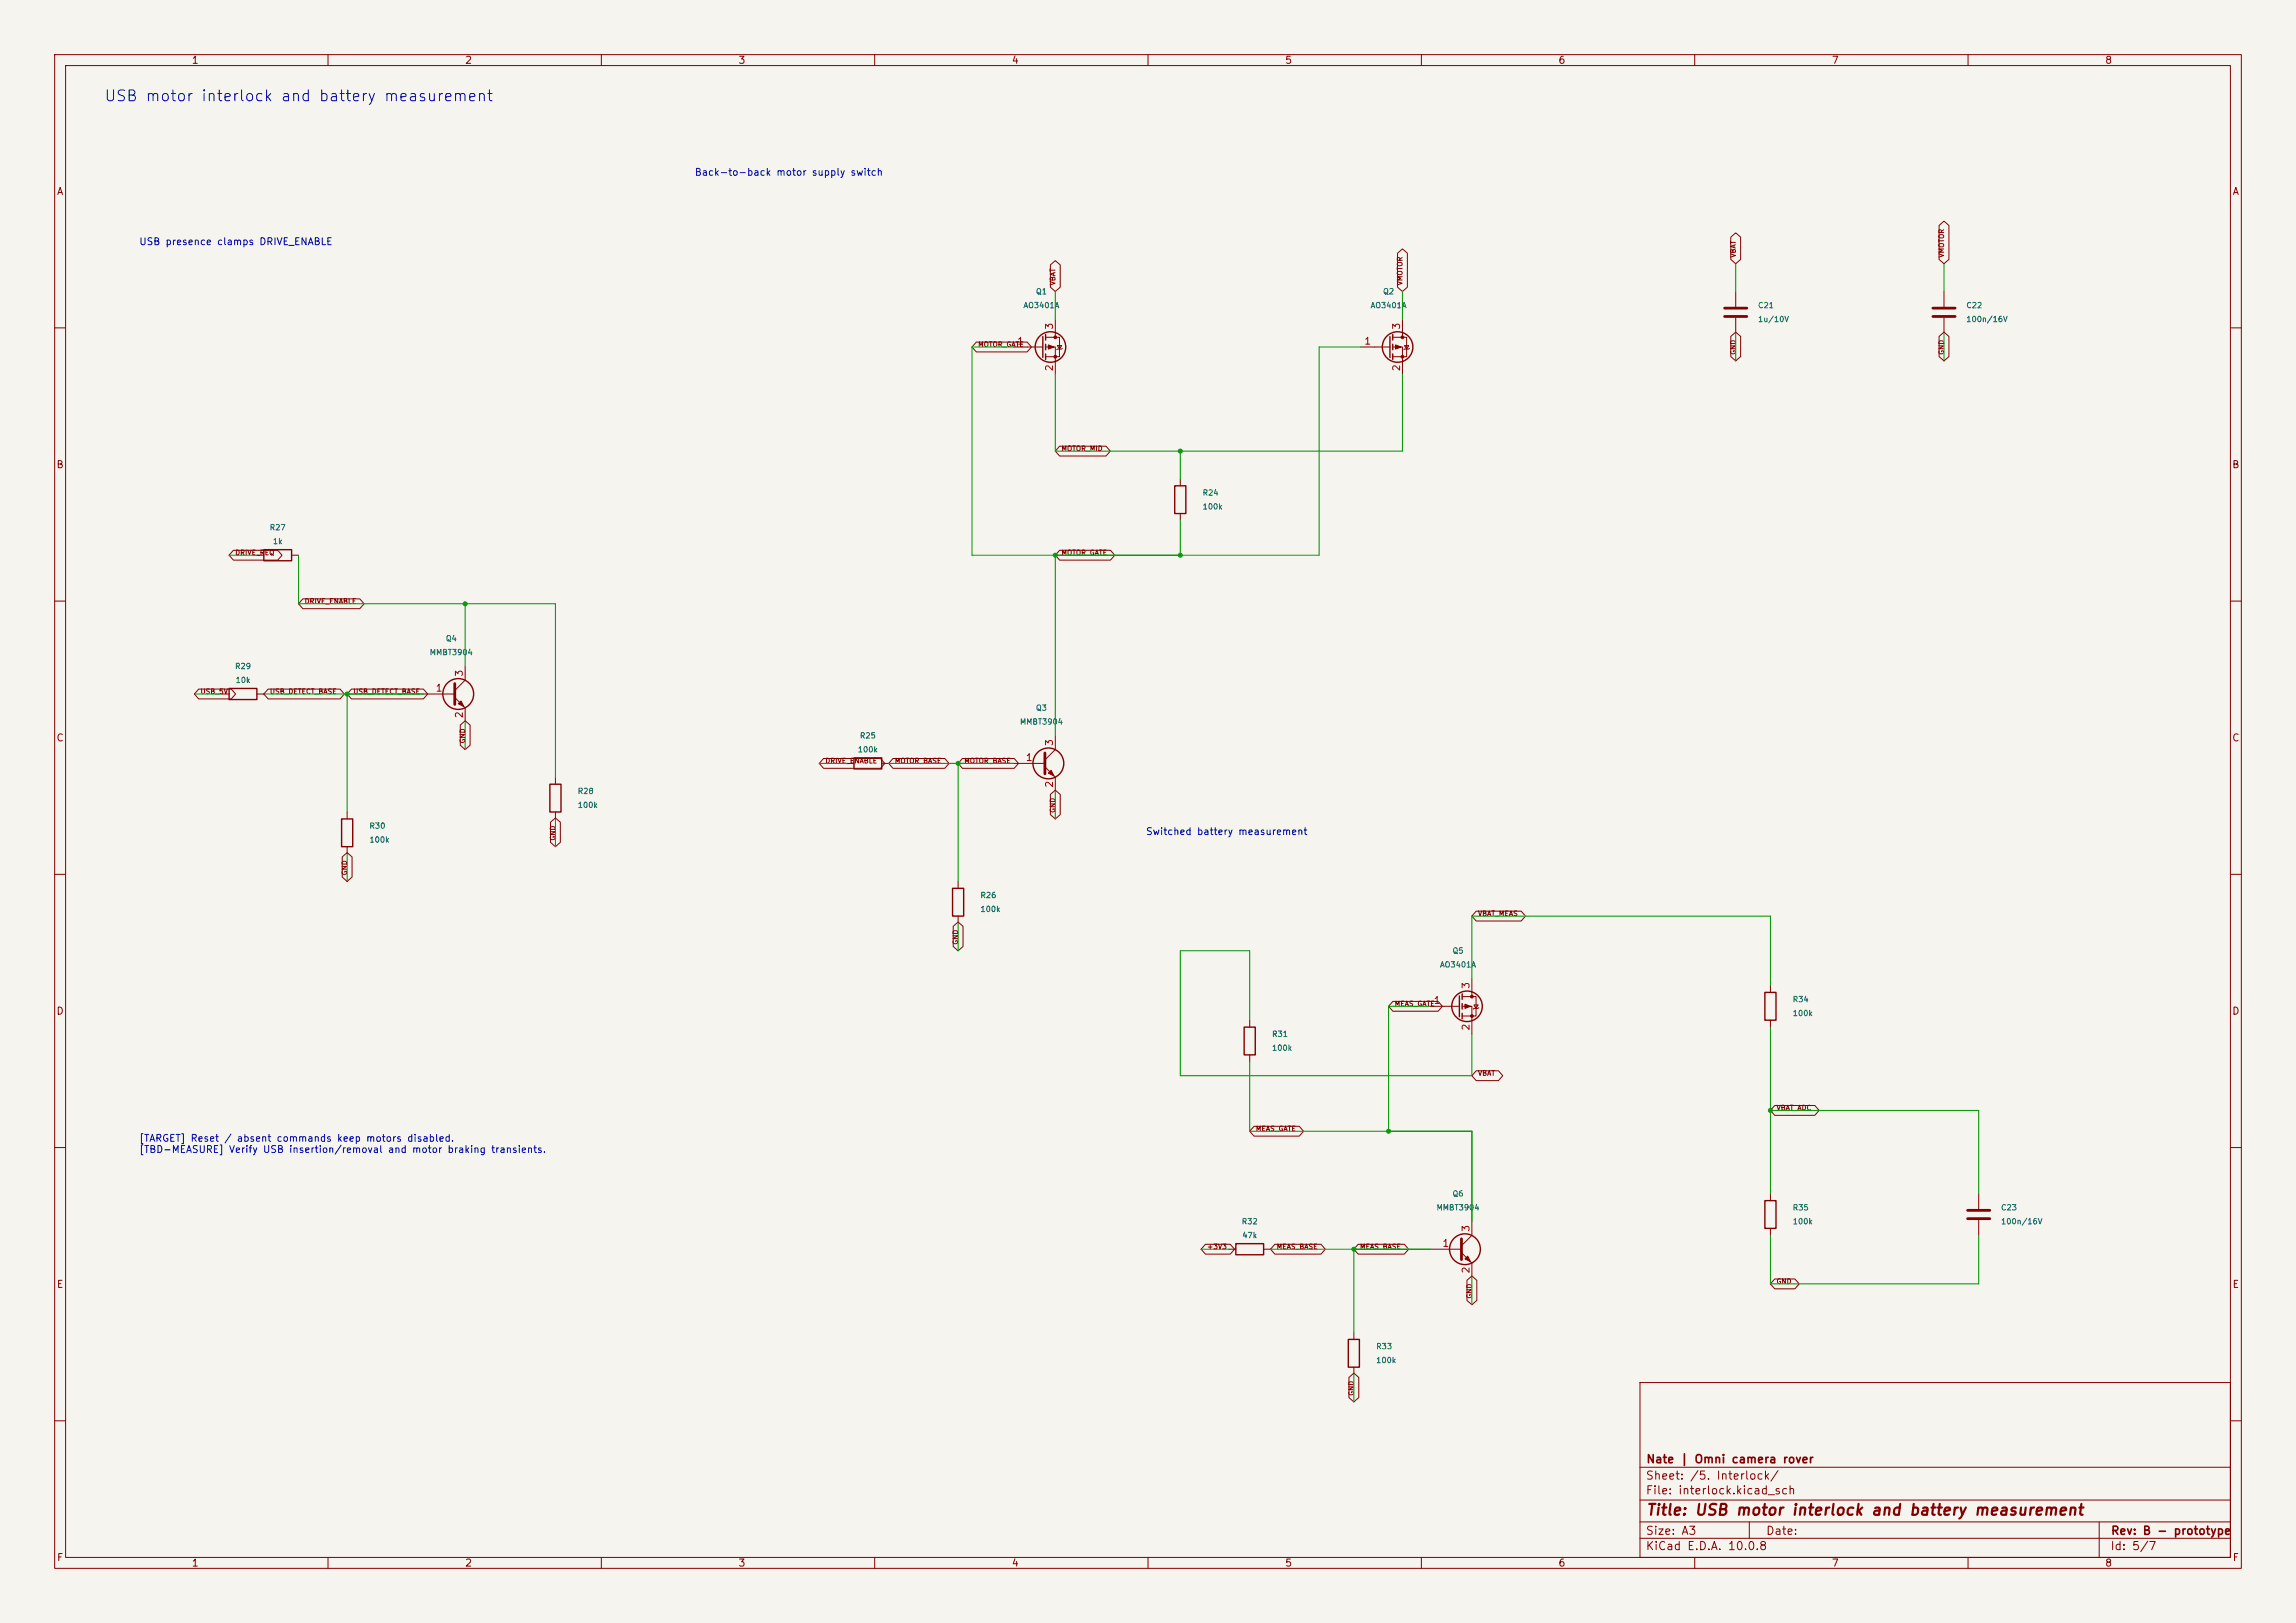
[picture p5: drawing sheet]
<svg xmlns="http://www.w3.org/2000/svg" width="420mm" height="297mm" viewBox="0 0 420 297" stroke-linecap="round" stroke-linejoin="round" font-family="sans-serif">
<defs><g id="words">
<text font-size="2" fill="#0000c2" x="19" y="19.1">USB motor interlock and battery measurement</text>
<text font-size="2" fill="#840000" x="301" y="277.8">Title: USB motor interlock and battery measurement</text>
<g font-size="1.5" fill="#840000">
<text x="301" y="268.1">Nate | Omni camera rover</text>
<text x="300.9" y="273.8">File: interlock.kicad_sch</text>
<text x="300.9" y="271.1">Sheet: /5. Interlock/</text>
<text x="300.9" y="281.2">Size: A3</text>
<text x="322.9" y="281.2">Date:</text>
<text x="386" y="281.2">Rev: B - prototype</text>
<text x="300.9" y="284">KiCad E.D.A. 10.0.8</text>
<text x="385.9" y="284">Id: 5/7</text>
</g>
<g font-size="1.3" fill="#840000">
<text x="35" y="12">1</text>
<text x="85" y="12">2</text>
<text x="135" y="12">3</text>
<text x="185" y="12">4</text>
<text x="235" y="12">5</text>
<text x="285" y="12">6</text>
<text x="335" y="12">7</text>
<text x="385" y="12">8</text>
<text x="10.3" y="36">A</text>
<text x="408.3" y="36">A</text>
<text x="10.2" y="86">B</text>
<text x="408.2" y="86">B</text>
<text x="10.2" y="136">C</text>
<text x="408.2" y="136">C</text>
<text x="10.2" y="186">D</text>
<text x="408.2" y="186">D</text>
<text x="10.3" y="236">E</text>
<text x="408.3" y="236">E</text>
<text x="10.3" y="286">F</text>
<text x="35" y="287">1</text>
<text x="85" y="287">2</text>
<text x="135" y="287">3</text>
<text x="185" y="287">4</text>
<text x="235" y="287">5</text>
<text x="285" y="287">6</text>
<text x="335" y="287">7</text>
<text x="385" y="287">8</text>
<text x="408.3" y="286">F</text>
</g>
<g font-size="1.3" fill="#0000c2">
<text x="127" y="32.5">Back-to-back motor supply switch</text>
<text x="25.4" y="45.2">USB presence clamps DRIVE_ENABLE</text>
<text x="209.5" y="153.1">Switched battery measurement</text>
<text x="25.4" y="209.2">[TARGET] Reset / absent commands keep motors disabled.</text>
<text x="25.4" y="211.3">[TBD-MEASURE] Verify USB insertion/removal and motor braking transients.</text>
</g>
<g font-size="1.3" fill="#a90000">
<text x="186" y="63.4">1</text>
<text x="192.9" y="60.4" transform="rotate(-90 192.9 60.4)">3</text>
<text x="249.5" y="63.4">1</text>
<text x="256.4" y="60.4" transform="rotate(-90 256.4 60.4)">3</text>
<text x="192.9" y="68" transform="rotate(-90 192.9 68)">2</text>
<text x="256.4" y="68" transform="rotate(-90 256.4 68)">2</text>
<text x="85" y="123.9" transform="rotate(-90 85 123.9)">3</text>
<text x="79.6" y="126.9">1</text>
<text x="85" y="131.5" transform="rotate(-90 85 131.5)">2</text>
<text x="192.9" y="136.6" transform="rotate(-90 192.9 136.6)">3</text>
<text x="187.5" y="139.6">1</text>
<text x="192.9" y="144.2" transform="rotate(-90 192.9 144.2)">2</text>
<text x="262.2" y="184">1</text>
<text x="269.1" y="181.1" transform="rotate(-90 269.1 181.1)">3</text>
<text x="269.1" y="188.7" transform="rotate(-90 269.1 188.7)">2</text>
<text x="269.1" y="225.5" transform="rotate(-90 269.1 225.5)">3</text>
<text x="263.7" y="228.5">1</text>
<text x="269.1" y="233.1" transform="rotate(-90 269.1 233.1)">2</text>
</g>
<g font-size="1" fill="#006464">
<text x="187.1" y="56.6">AO3401A</text>
<text x="189.4" y="54.1">Q1</text>
<text x="250.6" y="56.6">AO3401A</text>
<text x="252.9" y="54.1">Q2</text>
<text x="321.5" y="56.6">C21</text>
<text x="321.5" y="59.2">1u/10V</text>
<text x="359.6" y="56.6">C22</text>
<text x="359.6" y="59.2">100n/16V</text>
<text x="219.9" y="90.9">R24</text>
<text x="219.9" y="93.5">100k</text>
<text x="49.2" y="97.3">R27</text>
<text x="49.8" y="99.8">1k</text>
<text x="81.5" y="117.6">Q4</text>
<text x="42.9" y="122.7">R29</text>
<text x="43" y="125.2">10k</text>
<text x="78.5" y="120.1">MMBT3904</text>
<text x="189.4" y="130.3">Q3</text>
<text x="156.8" y="137.9">100k</text>
<text x="157.2" y="135.4">R25</text>
<text x="186.5" y="132.8">MMBT3904</text>
<text x="105.6" y="145.5">R28</text>
<text x="105.6" y="148.1">100k</text>
<text x="67.5" y="151.9">R30</text>
<text x="67.5" y="154.4">100k</text>
<text x="179.2" y="164.6">R26</text>
<text x="179.2" y="167.1">100k</text>
<text x="263.3" y="177.3">AO3401A</text>
<text x="265.6" y="174.7">Q5</text>
<text x="327.8" y="183.6">R34</text>
<text x="232.6" y="190">R31</text>
<text x="327.8" y="186.2">100k</text>
<text x="232.6" y="192.5">100k</text>
<text x="262.7" y="221.7">MMBT3904</text>
<text x="265.6" y="219.2">Q6</text>
<text x="327.8" y="221.7">R35</text>
<text x="365.9" y="221.7">C23</text>
<text x="227" y="224.3">R32</text>
<text x="227.1" y="226.8">47k</text>
<text x="327.8" y="224.3">100k</text>
<text x="365.9" y="224.3">100n/16V</text>
<text x="251.6" y="247.1">R33</text>
<text x="251.6" y="249.7">100k</text>
</g>
<g font-size=".9" fill="#840000">
<text x="317.7" y="47.2" transform="rotate(-90 317.7 47.2)">VBAT</text>
<text x="355.8" y="47.2" transform="rotate(-90 355.8 47.2)">VMOTOR</text>
<text x="193.3" y="52.3" transform="rotate(-90 193.3 52.3)">VBAT</text>
<text x="256.8" y="52.3" transform="rotate(-90 256.8 52.3)">VMOTOR</text>
<text x="178.8" y="63.7">MOTOR_GATE</text>
<text x="317.7" y="65" transform="rotate(-90 317.7 65)">GND</text>
<text x="355.8" y="65" transform="rotate(-90 355.8 65)">GND</text>
<text x="194.1" y="82.8">MOTOR_MID</text>
<text x="42.9" y="101.8">DRIVE_REQ</text>
<text x="194.1" y="101.8">MOTOR_GATE</text>
<text x="55.6" y="110.7">DRIVE_ENABLE</text>
<text x="36.6" y="127.2">USB_5V</text>
<text x="49.3" y="127.2">USB_DETECT_BASE</text>
<text x="64.5" y="127.2">USB_DETECT_BASE</text>
<text x="85.3" y="136.1" transform="rotate(-90 85.3 136.1)">GND</text>
<text x="150.9" y="139.9">DRIVE_ENABLE</text>
<text x="163.6" y="139.9">MOTOR_BASE</text>
<text x="176.3" y="139.9">MOTOR_BASE</text>
<text x="193.3" y="148.8" transform="rotate(-90 193.3 148.8)">GND</text>
<text x="101.8" y="153.9" transform="rotate(-90 101.8 153.9)">GND</text>
<text x="63.7" y="160.3" transform="rotate(-90 63.7 160.3)">GND</text>
<text x="270.3" y="167.9">VBAT_MEAS</text>
<text x="175.5" y="173" transform="rotate(-90 175.5 173)">GND</text>
<text x="255" y="184.4">MEAS_GATE</text>
<text x="270.3" y="197.1">VBAT</text>
<text x="324.9" y="203.4">VBAT_ADC</text>
<text x="229.6" y="207.2">MEAS_GATE</text>
<text x="220.7" y="228.8">+3V3</text>
<text x="233.4" y="228.8">MEAS_BASE</text>
<text x="248.7" y="228.8">MEAS_BASE</text>
<text x="269.5" y="237.7" transform="rotate(-90 269.5 237.7)">GND</text>
<text x="324.9" y="235.2">GND</text>
<text x="247.9" y="255.5" transform="rotate(-90 247.9 255.5)">GND</text>
</g>
</g></defs>
<path d="M0 0h420v297h-420z" fill="#f5f4ef" stroke="#f5f4ef" stroke-width=".18"/>
<g fill="none" stroke="#840000" stroke-width=".18">
<path d="M10 10h400v277h-400zM12 12h396v273h-396zM60 10v2M110 10v2M160 10v2M210 10v2M260 10v2M310 10v2M360 10v2M192.1 48.5l.9-.8 .9 .8v4.1l-.9 .7-.9-.7zM193 58.4v3.3M255.6 46.3l.9-.8 .9 .8v6.3l-.9 .7-.9-.7z"/>
<path d="M256.5 58.4v3.3M316.6 43.4l.9-.8 .9 .8v4.1l-.9 .8-.9-.8zM317.5 53.3v2.8M317.5 58.2v2.8M354.7 41.3l.9-.8 .9 .8v6.2l-.9 .8-.9-.8zM355.6 53.3v2.8M355.6 58.2v2.8M10 60h2M178.6 62.6h9.3l.8 .9-.8 .9h-9.3l-.8-.9zM185.4 63.5h5.4M191.3 61.7h2.5v3.6h-2.5M191.3 63.5h1.7v5.1"/>
<path d="M193.4 63.2h.8l-.4 .7zM194.3 63.8l-.1 .1h-.8l-.1 .1M248.9 63.5h5.4M254.8 61.7h2.5v3.6h-2.5M254.8 63.5h1.7v5.1M256.9 63.2h.8l-.4 .7zM257.8 63.8l-.1 .1h-.8l-.1 .1M316.6 61.6l.9-.8 .9 .8v3.7l-.9 .7-.9-.7zM354.7 61.6l.9-.8 .9 .8v3.7l-.9 .7-.9-.7zM408 60h2M193.8 81.6h8.5l.8 1-.8 .9h-8.5l-.8-.9zM215.9 87.6v1.3"/>
<path d="M215.9 94v1.3M10 110h2M42.7 100.7h8.1l.8 .9-.8 .9h-8.1l-.8-.9zM47 101.6h1.3M53.3 101.6h1.3M55.4 109.6h10.4l.8 .9-.8 .9h-10.4l-.8-.9zM193.8 100.7h9.3l.8 .9-.8 .9h-9.3l-.8-.9zM408 110h2M36.3 126.1h6l.8 .9-.8 .9h-6l-.7-.9zM40.6 127h1.3M47 127h1.3M49 126.1h13.2l.8 .9-.8 .9h-13.2l-.7-.9z"/>
<path d="M64.3 126.1h13.1l.8 .9-.8 .9h-13.1l-.8-.9zM77.5 127h5.7M83.2 127.6l1.9 1.9v2.6M84.2 132.7l.9-.8 .9 .8v3.7l-.9 .8-.9-.8zM85.1 121.9v2.6l-1.9 1.9M150.6 138.8h10.5l.8 .9-.8 .9h-10.5l-.7-.9zM154.9 139.7h1.3M161.3 139.7h1.3M163.3 138.8h9.5l.8 .9-.8 .9h-9.5l-.7-.9zM176 138.8h9.5l.8 .9-.8 .9h-9.5l-.7-.9zM185.4 139.7h5.7M193 134.6v2.6l-1.9 1.9"/>
<path d="M10 160h2M62.6 156.8l.9-.8 .9 .8v3.7l-.9 .8-.9-.8zM63.5 148.6v1.3M63.5 154.9v1.3M100.7 150.5l.9-.8 .9 .8v3.7l-.9 .7-.9-.7zM101.6 142.2v1.3M101.6 148.6v1.3M191.1 140.3l1.9 1.9v2.6M192.1 145.4l.9-.8 .9 .8v3.7l-.9 .8-.9-.8zM408 160h2M174.4 169.5l.9-.8 .9 .8v3.7l-.9 .8-.9-.8zM175.3 161.3v1.3"/>
<path d="M175.3 167.6v1.3M269.2 179.1v3.3M270 166.7h8.3l.7 .9-.7 .9h-8.3l-.8-.9zM228.6 186.7v1.3M228.6 193v1.3M254.8 183.2h8.3l.7 1-.7 .9h-8.3l-.8-.9zM261.6 184.2h5.4M267.5 182.4h2.5v3.5h-2.5M267.5 184.2h1.7v5M269.6 183.9h.8l-.4 .6zM270 195.9h4.1l.8 1-.8 .9h-4.1l-.8-.9zM270.5 184.4l-.1 .1h-.8l-.1 .2"/>
<path d="M323.8 180.3v1.3M323.8 186.7v1.3M10 210h2M229.4 206.1h8.3l.7 .9-.7 .9h-8.3l-.8-.9zM323.8 218.4v1.3M324.6 202.3h7.4l.8 .9-.8 .9h-7.4l-.8-.9zM361.9 218.4v2.8M408 210h2M220.5 227.7h4.5l.8 .9-.8 .9h-4.5l-.8-.9zM224.8 228.6h1.3M231.1 228.6h1.3M233.2 227.7h8.4l.8 .9-.8 .9h-8.4l-.8-.9z"/>
<path d="M248.4 227.7h8.5l.8 .9-.8 .9h-8.5l-.8-.9zM261.6 228.6h5.7M267.3 229.2l1.9 1.9v2.6M268.3 234.3l.9-.8 .9 .8v3.7l-.9 .8-.9-.8zM269.2 223.5v2.6l-1.9 1.9M323.8 224.8v1.3M324.6 234h3.7l.8 .9-.8 1h-3.7l-.8-1zM361.9 223.3v2.8M246.7 252.1l.9-.8 1 .8v3.7l-1 .7-.9-.7zM247.6 243.8v1.3M247.6 250.2v1.3M300 253h108v32h-108z"/>
<path d="M10 260h2M300 278.5h108M300 274.5h108M300 268.5h108M320 278.5v3M384 278.5v6.5M408 260h2M60 285v2M110 285v2M160 285v2M210 285v2M260 285v2"/>
<path d="M300 281.5h108M310 285v2M360 285v2"/>
</g>
<path d="M315.5 56.4h4M315.5 57.9h4M353.6 56.4h4M353.6 57.9h4M83.2 125.1v3.8M191.1 137.8v3.8M267.3 226.7v3.8M359.9 221.5h4.1M359.9 223h4.1" fill="none" stroke="#840000" stroke-width=".51"/>
<g fill="none" stroke="#840000" stroke-width=".25">
<path d="M190.8 61.6v3.8M191.3 61.2v1M191.3 63v1M191.3 64.8v1M254.3 61.6v3.8M254.8 61.2v1M254.8 63v1M254.8 64.8v1M214.9 88.9h2v5.1h-2zM48.3 100.6h5v2h-5zM41.9 126h5.1v2h-5.1zM156.2 138.7h5.1v2h-5.1z"/>
<path d="M62.5 149.9h2v5h-2zM100.6 143.5h2v5.1h-2zM174.2 162.6h2.1v5h-2.1zM227.6 188h2v5h-2zM267 182.2v3.9M267.5 181.9v1M267.5 183.6v1.1M267.5 185.4v1M322.8 181.6h2.1v5.1h-2.1zM322.8 219.7h2.1v5.1h-2.1zM226.1 227.6h5v2h-5zM246.6 245.1h2.1v5.1h-2.1z"/>
<circle cx="192.2" cy="63.5" r="2.79"/>
<circle cx="255.7" cy="63.5" r="2.79"/>
<circle cx="83.8" cy="127" r="2.82"/>
<circle cx="191.8" cy="139.7" r="2.82"/>
<circle cx="268.4" cy="184.1" r="2.79"/>
<circle cx="268" cy="228.6" r="2.82"/>
</g>
<g fill="#840000" stroke="#840000" stroke-width=".18">
<path d="M268 230.4l.5-.5 .5 1z"/>
<path d="M191.8 141.5l.5-.5 .5 1z"/>
<path d="M268 183.8l1 .4-1 .3z"/>
<path d="M255.3 63.1l1 .4-1 .4z"/>
<path d="M84.3 128.3l.5 1-1-.5z"/>
<path d="M191.8 63.1l1 .4-1 .4z"/>
<circle cx="269.2" cy="182.4" r=".25"/>
<circle cx="269.2" cy="185.9" r=".25"/>
<circle cx="256.5" cy="61.7" r=".25"/>
<circle cx="256.5" cy="65.3" r=".25"/>
<circle cx="193" cy="61.7" r=".25"/>
<circle cx="193" cy="65.3" r=".25"/>
</g>
<g fill="none" stroke="#009600" stroke-width=".18">
<path d="M193 53.3v5.1M256.5 53.3v5.1M317.5 48.3v5M355.6 48.3v5M185.4 63.5h-7.6v38.1h63.5v-38.1h7.6M193 68.6v14h63.5v-14M317.5 61v5M355.6 61v5M215.9 82.6v5M215.9 95.3v6.3M41.9 101.6h5.1M54.6 101.6v8.9h47v31.7"/>
<path d="M85.1 110.5v11.4M193 101.6v33M35.6 127h5M48.3 127h29.2M63.5 127v21.6M85.1 132.1v5.1M149.9 139.7h5M162.6 139.7h22.8M175.3 139.7v21.6M63.5 156.2v5.1M101.6 149.9v5M193 144.8v5.1"/>
<path d="M175.3 168.9v5.1M269.2 179.1v-11.5h54.6v12.7M228.6 186.7v-12.7h-12.7v22.9h53.3v-7.7M228.6 194.3v12.7h40.6v16.5M261.6 184.2h-7.6v22.8M323.8 188v30.4M323.8 203.2h38.1v15.2M219.7 228.6h5.1M232.4 228.6h29.2M247.6 228.6v15.2M269.2 233.7v5.1M323.8 226.1v8.8h38.1v-8.8"/>
<path d="M247.6 251.5v5"/>
</g>
<g fill="#009600">
<circle cx="175.3" cy="139.7" r=".46"/>
<circle cx="215.9" cy="82.6" r=".46"/>
<circle cx="215.9" cy="101.6" r=".46"/>
<circle cx="193" cy="101.6" r=".46"/>
<circle cx="323.8" cy="203.2" r=".46"/>
<circle cx="254" cy="207" r=".46"/>
<circle cx="247.6" cy="228.6" r=".46"/>
<circle cx="63.5" cy="127" r=".46"/>
<circle cx="85.1" cy="110.5" r=".46"/>
</g>
<use href="#words"/>
</svg>
